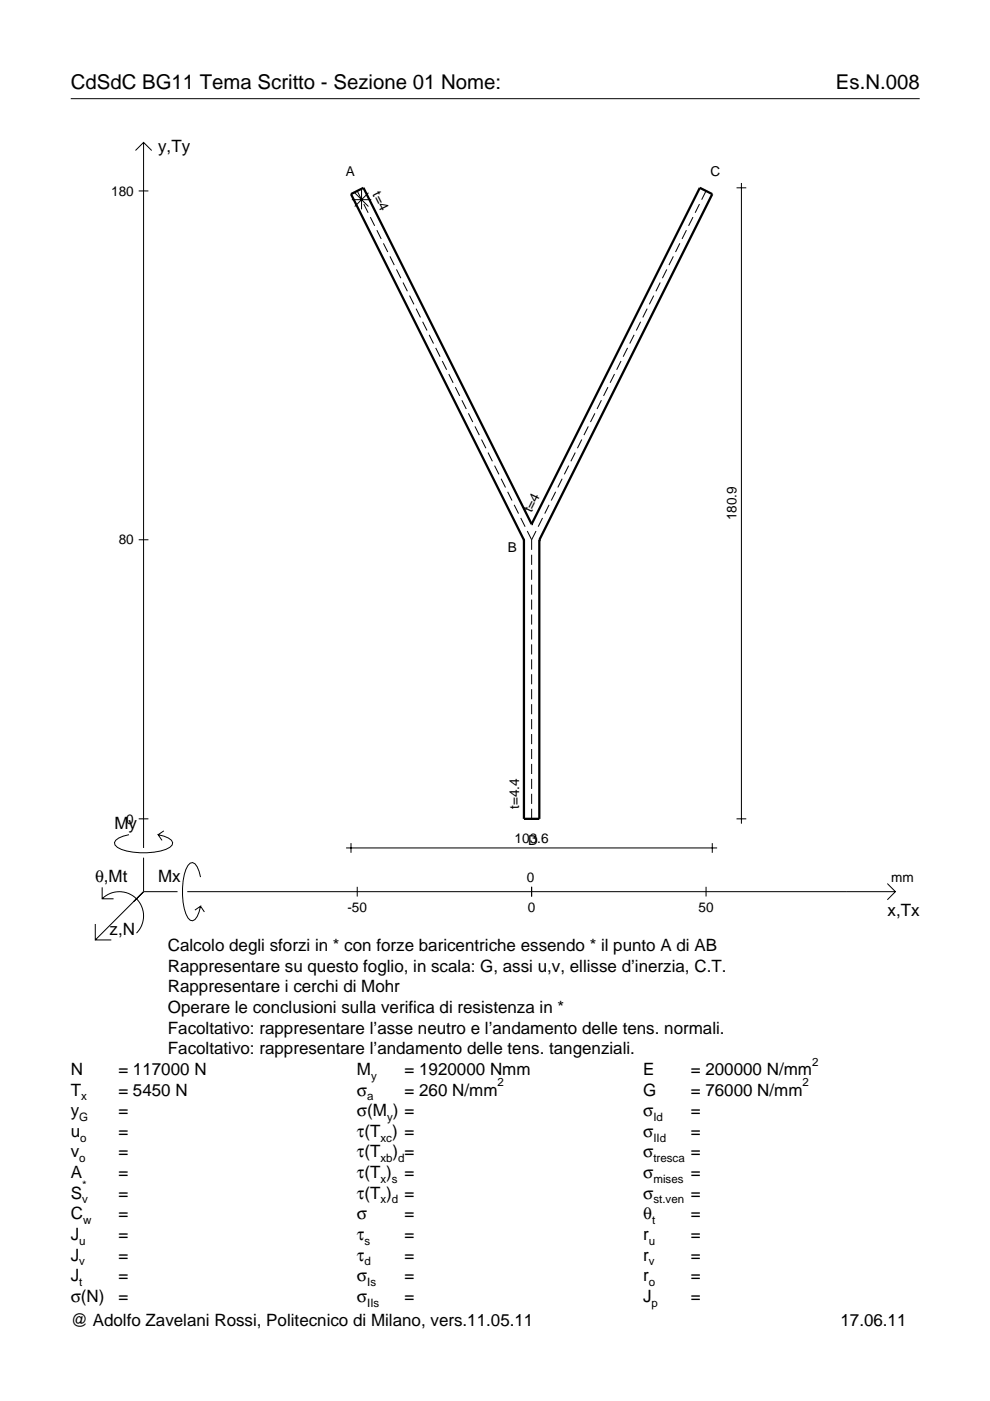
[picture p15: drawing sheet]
<svg xmlns="http://www.w3.org/2000/svg" width="210mm" height="297mm" viewBox="0 0 210 297" stroke-linecap="round" stroke-linejoin="round" font-family="sans-serif">
<defs><g id="words">
<g font-size="4.3">
<text x="15" y="18.9">CdSdC BG11 Tema Scritto - Sezione 01 Nome:</text>
<text x="177.2" y="18.9">Es.N.008</text>
</g>
<g font-size="3.6">
<text x="33.5" y="32.3">y,Ty</text>
<text x="24.3" y="175.7">My</text>
<text x="20.1" y="187">θ,Mt</text>
<text x="33.5" y="187">Mx</text>
<text x="188.2" y="194.2">x,Tx</text>
<text x="23.2" y="198.3">z,N</text>
<text x="35.6" y="201.7">Calcolo degli sforzi in * con forze baricentriche essendo * il punto A di AB</text>
<text x="35.6" y="206">Rappresentare su questo foglio, in scala: G, assi u,v, ellisse d’inerzia, C.T.</text>
<text x="35.6" y="210.4">Rappresentare i cerchi di Mohr</text>
<text x="35.6" y="214.8">Operare le conclusioni sulla verifica di resistenza in *</text>
<text x="35.6" y="219.2">Facoltativo: rappresentare l’asse neutro e l’andamento delle tens. normali.</text>
<text x="15" y="227.9">N</text>
<text x="25.1" y="227.9">= 117000 N</text>
<text x="35.6" y="223.5">Facoltativo: rappresentare l’andamento delle tens. tangenziali.</text>
<text x="75.7" y="227.9">M</text>
<text x="85.8" y="227.9">= 1920000 Nmm</text>
<text x="136.4" y="227.9">E</text>
<text x="146.5" y="227.9">= 200000 N/mm</text>
<text x="15" y="232.3">T</text>
<text x="25.1" y="232.3">= 5450 N</text>
<text x="75.7" y="232.3">σ</text>
<text x="85.8" y="232.3">= 260 N/mm</text>
<text x="136.4" y="232.3">G</text>
<text x="146.5" y="232.3">= 76000 N/mm</text>
<text x="15" y="236.7">y</text>
<text x="25.1" y="236.7">=</text>
<text x="75.7" y="236.7">σ(M ) =</text>
<text x="136.4" y="236.7">σ</text>
<text x="146.5" y="236.7">=</text>
<text x="15" y="241">u</text>
<text x="15" y="245.4">v</text>
<text x="25.1" y="241">=</text>
<text x="25.1" y="245.4">=</text>
<text x="75.7" y="241">τ(T ) =</text>
<text x="75.7" y="245.4">τ(T</text>
<text x="83.3" y="245.4">) =</text>
<text x="136.4" y="241">σ</text>
<text x="136.4" y="245.4">σ</text>
<text x="146.5" y="241">=</text>
<text x="146.5" y="245.4">=</text>
<text x="15" y="249.8">A</text>
<text x="25.1" y="249.8">=</text>
<text x="75.7" y="249.8">τ(T )</text>
<text x="85.8" y="249.8">=</text>
<text x="136.4" y="249.8">σ</text>
<text x="146.5" y="249.8">=</text>
<text x="15" y="254.2">S</text>
<text x="25.1" y="254.2">=</text>
<text x="75.7" y="254.2">τ(T )</text>
<text x="85.8" y="254.2">=</text>
<text x="136.4" y="254.2">σ</text>
<text x="146.5" y="254.2">=</text>
<text x="15" y="258.5">C</text>
<text x="15" y="262.9">J</text>
<text x="25.1" y="258.5">=</text>
<text x="25.1" y="262.9">=</text>
<text x="75.7" y="258.5">σ</text>
<text x="75.7" y="262.9">τ</text>
<text x="85.8" y="258.5">=</text>
<text x="85.8" y="262.9">=</text>
<text x="136.4" y="258.5">θ</text>
<text x="136.4" y="262.9">r</text>
<text x="146.5" y="258.5">=</text>
<text x="146.5" y="262.9">=</text>
<text x="15" y="267.3">J</text>
<text x="25.1" y="267.3">=</text>
<text x="75.7" y="267.3">τ</text>
<text x="85.8" y="267.3">=</text>
<text x="136.4" y="267.3">r</text>
<text x="146.5" y="267.3">=</text>
<text x="15" y="271.7">J</text>
<text x="25.1" y="271.7">=</text>
<text x="75.7" y="271.7">σ</text>
<text x="85.8" y="271.7">=</text>
<text x="136.4" y="271.7">r</text>
<text x="146.5" y="271.7">=</text>
<text x="15" y="281.2">@ Adolfo Zavelani Rossi, Politecnico di Milano, vers.11.05.11</text>
<text x="15" y="276">σ(N)</text>
<text x="25.1" y="276">=</text>
<text x="75.7" y="276">σ</text>
<text x="85.8" y="276">=</text>
<text x="136.4" y="276">J</text>
<text x="146.5" y="276">=</text>
<text x="178.2" y="281.2">17.06.11</text>
</g>
<g font-size="2.9">
<text x="23.6" y="41.5">180</text>
<text x="73.3" y="37.3">A</text>
<text x="78.9" y="41.2" transform="rotate(63 78.9 41.2)">t=4</text>
<text x="150.6" y="37.3">C</text>
<text x="112.7" y="108.8" transform="rotate(-63 112.7 108.8)">t=4</text>
<text x="156.2" y="110.3" transform="rotate(-90 156.2 110.3)">180.9</text>
<text x="25.2" y="115.4">80</text>
<text x="107.7" y="117.1">B</text>
<text x="110.1" y="171.6" transform="rotate(-90 110.1 171.6)">t=4.4</text>
<text x="26.8" y="174.6">0</text>
<text x="109.1" y="178.8">103.6</text>
<text x="112" y="179.1">D</text>
<text x="111.7" y="187">0</text>
<text x="189" y="187">mm</text>
<text x="73.7" y="193.4">-50</text>
<text x="111.9" y="193.4">0</text>
<text x="148.1" y="193.4">50</text>
</g>
<g font-size="2.4">
<text x="172.2" y="225.9">2</text>
<text x="17.2" y="233.3">x</text>
<text x="77.9" y="233.3">a</text>
<text x="78.7" y="228.9">y</text>
<text x="105.5" y="230.3">2</text>
<text x="170.2" y="230.3">2</text>
<text x="16.8" y="237.7">G</text>
<text x="82.1" y="237.7">y</text>
<text x="138.5" y="237.7">Id</text>
<text x="17" y="242">o</text>
<text x="80.7" y="242">xc</text>
<text x="138.5" y="242">IId</text>
<text x="16.8" y="246.4">o</text>
<text x="80.7" y="246.4">xb d</text>
<text x="80.7" y="250.8">x s</text>
<text x="138.5" y="246.4">tresca</text>
<text x="138.5" y="250.8">mises</text>
<text x="17.4" y="255.2">v</text>
<text x="17.4" y="252.2">*</text>
<text x="80.7" y="255.2">x d</text>
<text x="138.5" y="255.2">st.ven</text>
<text x="16.8" y="263.9">u</text>
<text x="17.6" y="259.5">w</text>
<text x="77.3" y="263.9">s</text>
<text x="137.6" y="263.9">u</text>
<text x="138.2" y="259.5">t</text>
<text x="16.8" y="268.3">v</text>
<text x="77.3" y="268.3">d</text>
<text x="137.6" y="268.3">v</text>
<text x="16.8" y="272.7">t</text>
<text x="77.9" y="272.7">Is</text>
<text x="137.6" y="272.7">o</text>
<text x="77.9" y="277">IIs</text>
<text x="138.2" y="277">p</text>
</g>
</g></defs>
<g fill="none" stroke="#000" stroke-width=".21">
<path d="M15 20.9h180M28.7 31.9l1.7-1.7 1.8 1.7M30.4 30.2v149.6M156.2 39.8h2M157.2 38.8v135.8M29.4 40.5h2.1M74.6 42.3h4.1M75.2 40.9l2.9 2.9M75.7 40.5l1 1.8M76.7 40.3v4.1M77.1 43.3l1 1.8M78.1 40.9l-2.9 2.9"/>
<path d="M78.5 46l.9 1.9M79.9 48.8l.9 1.9M81.3 51.6l.9 1.8M82.7 54.4l.9 1.8M84.1 57.1l.9 1.9M85.4 59.9l1 1.9M140 59.9l-.9 1.9M141.4 57.1l-1 1.9M142.8 54.4l-1 1.8M144.1 51.6l-.9 1.8M145.5 48.8l-.9 1.9M146.9 46l-.9 1.9"/>
<path d="M148.3 43.3l-.9 1.8M149.7 40.5l-.9 1.8M86.8 62.7l1 1.8M88.2 65.4l.9 1.9M89.6 68.2l.9 1.9M91 71l.9 1.8M92.4 73.8l.9 1.8M93.8 76.5l.9 1.9M95.2 79.3l.9 1.9M130.3 79.3l-.9 1.9M131.7 76.5l-1 1.9M133.1 73.8l-1 1.8"/>
<path d="M134.4 71l-.9 1.8M135.8 68.2l-.9 1.9M137.2 65.4l-.9 1.9M138.6 62.7l-.9 1.8M96.5 82.1l1 1.8M97.9 84.9l1 1.8M99.3 87.6l.9 1.9M100.7 90.4l.9 1.9M102.1 93.2l.9 1.8M103.5 96l.9 1.8M104.9 98.7l.9 1.9M120.6 98.7l-1 1.9"/>
<path d="M122 96l-1 1.8M123.3 93.2l-.9 1.8M124.7 90.4l-.9 1.9M126.1 87.6l-.9 1.9M127.5 84.9l-.9 1.8M128.9 82.1l-.9 1.8M29.4 114.4h2.1M106.2 101.5l1 1.9M107.6 104.3l1 1.8M109 107l.9 1.9M110.4 109.8l.9 1.9M111.8 112.6l.9 1.8"/>
<path d="M112.7 114.4v2.2M112.7 117.6v2.2M113.6 112.6l-.9 1.8M115 109.8l-.9 1.9M116.4 107l-.9 1.9M117.8 104.3l-.9 1.8M119.2 101.5l-.9 1.9M112.7 120.8v2.1M112.7 124v2.1M112.7 127.1v2.2M112.7 130.3v2.1M112.7 133.5v2.1"/>
<path d="M112.7 136.6v2.2M112.7 139.8v2.1M112.7 143v2.1M112.7 146.1v2.2M112.7 149.3v2.1M112.7 152.5v2.1M112.7 155.6v2.2M112.7 158.8v2.1M27.3 177a3.6 3.6 0 0 0-3 1.7l.1 .5a5.6 5.6 0 0 0 3.8 1.5 13.4 13.4 0 0 0 7.8-1l.5-.5 .1-.5a3.6 3.6 0 0 0-3.1-1.7l.8 1.2M29.4 173.6h2.1M34.7 176.2l-1.2 .8M73.4 179.8h78.6"/>
<path d="M74.4 178.8v2M112.7 162v2.1M112.7 165.1v2.2M112.7 168.3v2.1M112.7 171.5v2.1M151 178.8v2M156.2 173.6h2M20.2 195.9v3.4h3.4M21.7 190.6a5.1 5.1 0 0 1 7.2 0 5.1 5.1 0 0 1 0 7.2M21.7 188.1v2.5h2.4M30.4 181.8v7.3M30.4 189.1l-10.2 10.2"/>
<path d="M30.4 189.1h7.2M39.7 189.1h150.1M42.5 186a3.6 3.6 0 0 0-1.7-3.1l-.5 .1a5.7 5.7 0 0 0-1.5 3.8 13.3 13.3 0 0 0 1 7.8l.5 .5 .5 .1a3.6 3.6 0 0 0 1.7-3.1l-1.2 .9M42.5 192.1l.8 1.3M75.7 188v2.1M112.7 188v2.1M149.7 188v2.1M188.1 187.3l1.7 1.8-1.7 1.7"/>
</g>
<path d="M111.1 114.5h.1M111.1 114.5v59.1h3.2v-59.1M112.7 111.1h.1M112.7 111.1l-35.6-71.3-2.7 1.4 36.7 73.3M112.7 111.1l35.7-71.3 2.6 1.4-36.7 73.3M114.3 114.5h.1" fill="none" stroke="#000" stroke-width=".48"/>
<use href="#words"/>
</svg>
